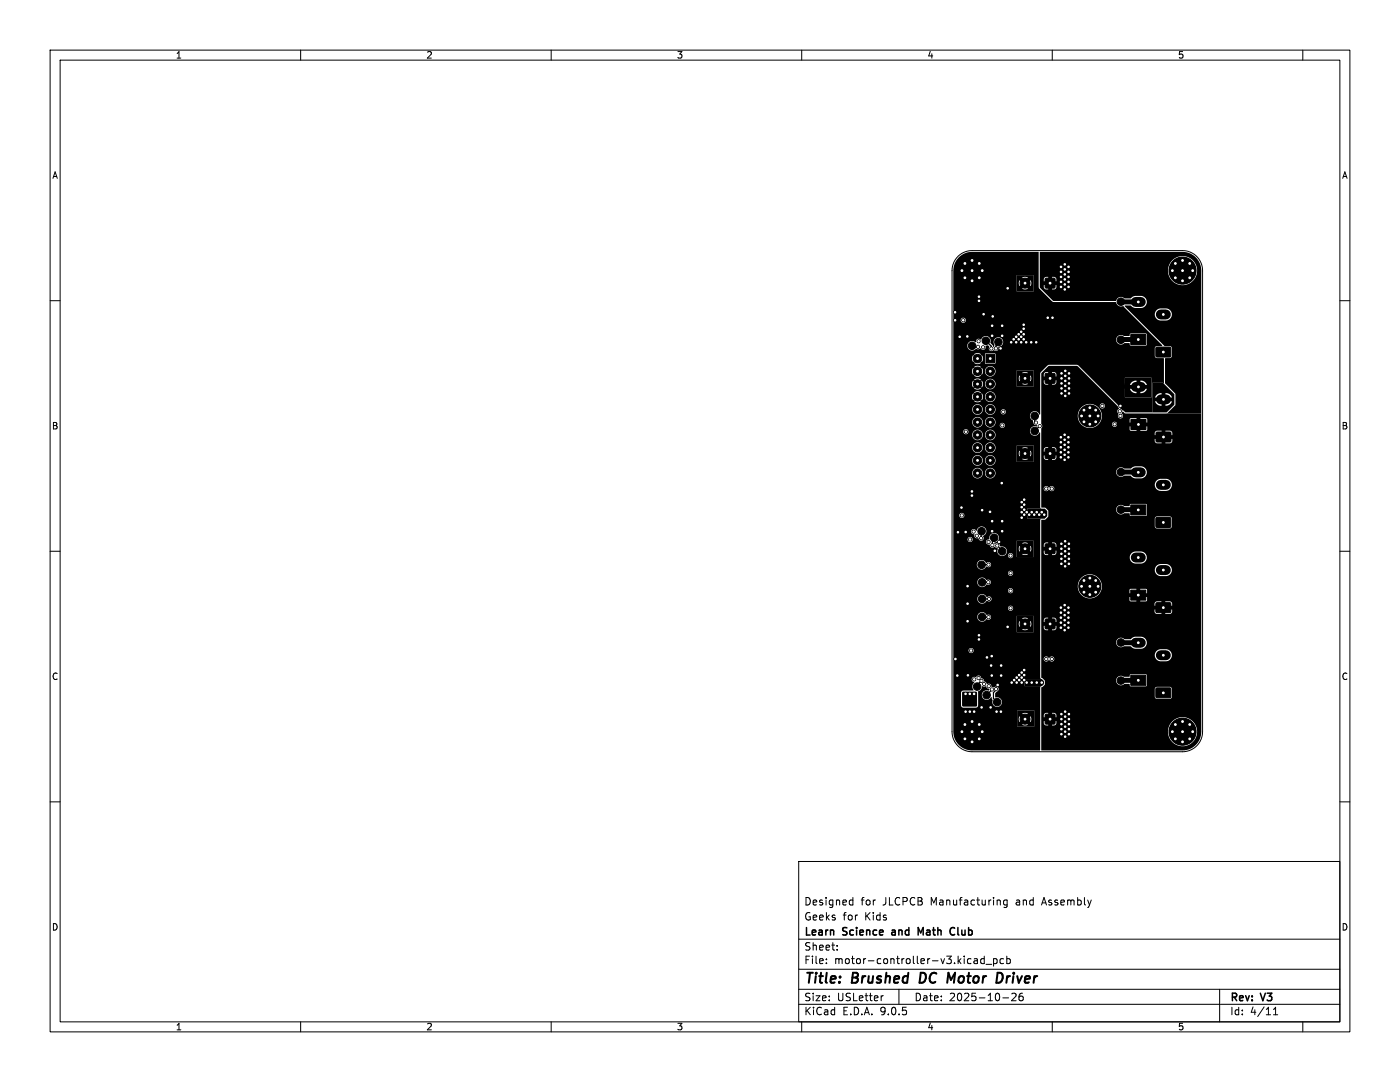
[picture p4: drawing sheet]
<svg xmlns="http://www.w3.org/2000/svg" width="279mm" height="216mm" viewBox="0 0 279 216" stroke-linecap="round" stroke-linejoin="round" font-family="sans-serif">
<defs><g id="words">
<g font-size="2.8">
<text x="160.4" y="196.8">Title:</text>
<text x="170.1" y="196.8">Brushed</text>
<text x="184.4" y="196.8">DC</text>
<text x="190.7" y="196.8">Motor</text>
<text x="201.3" y="196.8">Driver</text>
</g>
<g font-size="2.1">
<text x="160.4" y="183.9">Geeks</text>
<text x="160.4" y="180.9">Designed</text>
<text x="168.2" y="183.9">for</text>
<text x="171.8" y="180.9">for</text>
<text x="172.6" y="183.9">Kids</text>
<text x="176.2" y="180.9">JLCPCB</text>
<text x="185.8" y="180.9">Manufacturing</text>
<text x="203" y="180.9">and</text>
<text x="208.4" y="180.9">Assembly</text>
<text x="160.4" y="189.9">Sheet:</text>
<text x="160.4" y="187.1">Learn</text>
<text x="168.3" y="187.1">Science</text>
<text x="178.7" y="187.1">and</text>
<text x="184.5" y="187.1">Math</text>
<text x="191.5" y="187.1">Club</text>
<text x="160.4" y="192.6">File:</text>
<text x="166.5" y="192.6">motor-controller-v3.kicad_pcb</text>
<text x="160.4" y="202.8">KiCad</text>
<text x="160.4" y="200">Size:</text>
<text x="167" y="200">USLetter</text>
<text x="168.1" y="202.8">E.D.A.</text>
<text x="175.7" y="202.8">9.0.5</text>
<text x="182.4" y="200">Date:</text>
<text x="189.4" y="200">2025-10-26</text>
<text x="245.4" y="200.2">Rev:</text>
<text x="245.4" y="202.8">Id:</text>
<text x="249.5" y="202.8">4/11</text>
<text x="251.8" y="200.2">V3</text>
</g>
<g font-size="1.8">
<text x="35" y="11.9">1</text>
<text x="85" y="11.9">2</text>
<text x="135" y="11.9">3</text>
<text x="185" y="11.9">4</text>
<text x="235" y="11.9">5</text>
<text x="10.3" y="35.9">A</text>
<text x="267.7" y="35.9">A</text>
<text x="10.3" y="85.9">B</text>
<text x="267.7" y="85.9">B</text>
<text x="10.3" y="135.9">C</text>
<text x="267.7" y="135.9">C</text>
<text x="10.3" y="185.9">D</text>
<text x="267.7" y="185.9">D</text>
<text x="35" y="205.8">1</text>
<text x="85" y="205.8">2</text>
<text x="135" y="205.8">3</text>
<text x="185" y="205.8">4</text>
<text x="235" y="205.8">5</text>
</g>
</g></defs>
<g fill="none" stroke="#000" stroke-width=".2">
<path d="M10 10h259.4v195.9h-259.4zM12 12h255.4v191.9h-255.4zM60 10v2M110 10v2M160 10v2M210 10v2M260 10v2M191.2 51.2a4 4 0 0 1 2.8-1.2h42a4 4 0 0 1 4 4v92a4 4 0 0 1-4 4h-42a4 4 0 0 1-4-4v-92a4 4 0 0 1 1.2-2.8zM10 60h2M267.4 60h2M10 110h2M267.4 110h2"/>
<path d="M10 160h2M159.4 171.9h108v32h-108zM169.8 179.6l.4 .1M170.2 179.1v1.5M201 179.7l-.4-.1-.3 .3 .1 .6h.6M201 179.6v1.2l-.3 .3-.3-.1M267.4 160h2M159.4 197.4h108M159.4 193.4h108M159.4 187.4h108M164.9 192.1v.2M164.9 191.4v.1"/>
<path d="M167.1 189.4v.2M167.1 188.7v.1M170.2 180.5l-.4 .1M176.3 198.7l-.3 .1M179.4 197.4v3M194.6 191.3h.3l.2 .2v.8M195.1 192.2l-.5 .1M195.1 191.6l-.5 .1M196.4 191.4l-.4-.1-.3 .3 .2 .6h.5M196.4 190.8v1.5M196.8 192.4h1.1M198.3 191.4l.4-.1 .3 .3-.1 .6h-.6"/>
<path d="M198.3 191.3v1.5M200.1 199.1h1.2M200.3 191.4l-.4-.1-.3 .3 .1 .6h.6M200.9 191.4l.5-.1 .2 .3-.1 .6h-.6M200.9 190.8v1.5M201.9 198.3l.6-.1 .3 .4-.9 1.1h.9M204.1 198.2l-.5 .1a1.01 1.01 0 0 0 0 1.4l.5-.2 .1-.5-.3-.2h-.4l-.1 .2M243.4 197.4v6.5M60 203.9v2M110 203.9v2M159.4 200.4h108M160 203.9v2"/>
<path d="M210 203.9v2M254.1 202.5h.9M254.1 201.4l.5-.4v1.5M260 203.9v2"/>
</g>
<path d="M183.8 194.1l-.3 2h.5M189.3 194.1l.5 1.4 .8-1.4M199.6 194.1a1.11 1.11 0 0 1 0 1.9" fill="none" stroke="#000" stroke-width=".4"/>
<path d="M178 186.1v.4M184.2 185.1l-.5 1-.5-1v1.5M189.9 185.1h.3l.3 .1M190.5 186.4l-.3 .2-.3-.1" fill="none" stroke="#000" stroke-width=".3"/>
<g fill="#000" stroke="#000" stroke-width=".2">
<path d="M208.6 55.6h1.9v1.8h-1.9zM196.8 70.7h1.7v1.7h-1.7zM208.6 74.6h1.9v1.8h-1.9zM225.7 66.8h3v2h-3zM230.7 69.3h2.8l.2 .2-.1 1.6-.2 .1h-2.6l-.1-.2zM208.6 89.6h1.9v1.8h-1.9zM225.7 83.7h3v2h-3zM230.8 86.3l2.7-.1 .2 .3v1.5l-.3 .2h-2.5l-.2-.2zM208.6 108.6h1.9v1.8h-1.9zM225.7 100.8h3v2h-3zM225.7 117.8h3v1.9h-3zM230.7 103.3h2.8l.2 .2-.1 1.6-.2 .2-2.6-.1-.1-.2z"/>
<path d="M208.6 123.6h1.9v1.8h-1.9zM225.7 134.8h3v1.9h-3zM230.7 120.3h2.8l.2 .2-.1 1.6-.2 .2-2.6-.1-.1-.2zM230.7 137.3h2.8l.2 .2-.1 1.6-.2 .1h-2.6l-.1-.2zM208.6 142.6h1.9v1.8h-1.9z"/>
<circle cx="192" cy="54" r=".4"/>
<circle cx="192.6" cy="52.6" r=".4"/>
<circle cx="192.6" cy="55.4" r=".4"/>
<circle cx="194" cy="54" r="2.7"/>
<circle cx="194" cy="56" r=".4"/>
<circle cx="194" cy="52" r=".4"/>
<circle cx="195.4" cy="59.2" r=".3"/>
<circle cx="195.4" cy="52.6" r=".4"/>
<circle cx="195.4" cy="55.4" r=".4"/>
<circle cx="196" cy="54" r=".4"/>
<circle cx="201.1" cy="57.5" r=".3"/>
<circle cx="204.6" cy="56.5" r="1"/>
<circle cx="211.7" cy="55.3" r=".3"/>
<circle cx="211.7" cy="56.3" r=".3"/>
<circle cx="211.7" cy="54.3" r=".3"/>
<circle cx="211.7" cy="57.3" r=".3"/>
<circle cx="211.7" cy="53.3" r=".3"/>
<circle cx="212.5" cy="56.7" r=".3"/>
<circle cx="212.5" cy="55.7" r=".3"/>
<circle cx="212.5" cy="57.7" r=".3"/>
<circle cx="212.5" cy="52.7" r=".3"/>
<circle cx="212.5" cy="54.7" r=".3"/>
<circle cx="212.5" cy="53.7" r=".3"/>
<circle cx="213.3" cy="55.3" r=".3"/>
<circle cx="213.3" cy="54.3" r=".3"/>
<circle cx="213.3" cy="56.3" r=".3"/>
<circle cx="213.3" cy="53.3" r=".3"/>
<circle cx="213.3" cy="57.3" r=".3"/>
<circle cx="234" cy="54" r=".4"/>
<circle cx="234.6" cy="52.6" r=".4"/>
<circle cx="234.6" cy="55.4" r=".4"/>
<circle cx="236" cy="54" r="2.7"/>
<circle cx="236" cy="56" r=".4"/>
<circle cx="236" cy="52" r=".4"/>
<circle cx="237.4" cy="55.4" r=".4"/>
<circle cx="237.4" cy="52.6" r=".4"/>
<circle cx="238" cy="54" r=".4"/>
<circle cx="190.6" cy="62.3" r=".3"/>
<circle cx="190.6" cy="63.9" r=".3"/>
<circle cx="191.5" cy="67.2" r=".3"/>
<circle cx="192.2" cy="63.9" r=".3"/>
<circle cx="193" cy="67.1" r=".3"/>
<circle cx="194" cy="69" r=".75"/>
<circle cx="195.1" cy="74.1" r=".85"/>
<circle cx="195.1" cy="71.5" r=".85"/>
<circle cx="195.1" cy="76.6" r=".85"/>
<circle cx="195.1" cy="79.2" r=".85"/>
<circle cx="195.2" cy="69.2" r=".3"/>
<circle cx="195.3" cy="68.1" r=".3"/>
<circle cx="195.4" cy="60" r=".3"/>
<circle cx="196.2" cy="69.3" r=".3"/>
<circle cx="196.3" cy="62.7" r=".3"/>
<circle cx="196.8" cy="68" r=".75"/>
<circle cx="197.6" cy="79.2" r=".85"/>
<circle cx="197.6" cy="76.6" r=".85"/>
<circle cx="197.6" cy="74.1" r=".85"/>
<circle cx="197.8" cy="69.5" r=".3"/>
<circle cx="198" cy="65" r=".3"/>
<circle cx="198" cy="67" r=".3"/>
<circle cx="198.1" cy="63.1" r=".3"/>
<circle cx="198.8" cy="69.5" r=".3"/>
<circle cx="199.2" cy="68.2" r=".75"/>
<circle cx="199.7" cy="69.5" r=".3"/>
<circle cx="200" cy="65" r=".3"/>
<circle cx="200" cy="67" r=".3"/>
<circle cx="201.8" cy="68.3" r=".3"/>
<circle cx="202.3" cy="67.7" r=".3"/>
<circle cx="202.8" cy="67.2" r=".3"/>
<circle cx="202.8" cy="68.3" r=".3"/>
<circle cx="203.3" cy="66.7" r=".3"/>
<circle cx="203.3" cy="67.7" r=".3"/>
<circle cx="203.8" cy="66.2" r=".3"/>
<circle cx="203.8" cy="67.2" r=".3"/>
<circle cx="203.8" cy="68.3" r=".3"/>
<circle cx="204.3" cy="64.8" r=".3"/>
<circle cx="204.3" cy="65.6" r=".3"/>
<circle cx="204.3" cy="66.7" r=".3"/>
<circle cx="204.3" cy="67.7" r=".3"/>
<circle cx="204.6" cy="75.5" r="1"/>
<circle cx="204.8" cy="68.3" r=".3"/>
<circle cx="205.8" cy="68.3" r=".3"/>
<circle cx="206.8" cy="68.3" r=".3"/>
<circle cx="209.1" cy="63.4" r=".3"/>
<circle cx="210.1" cy="63.4" r=".3"/>
<circle cx="211.8" cy="78.5" r=".3"/>
<circle cx="211.8" cy="74.5" r=".3"/>
<circle cx="211.8" cy="77.5" r=".3"/>
<circle cx="211.8" cy="76.5" r=".3"/>
<circle cx="211.8" cy="75.5" r=".3"/>
<circle cx="212.6" cy="76" r=".3"/>
<circle cx="212.6" cy="75" r=".3"/>
<circle cx="212.6" cy="78" r=".3"/>
<circle cx="212.6" cy="77" r=".3"/>
<circle cx="212.6" cy="74" r=".3"/>
<circle cx="212.6" cy="79" r=".3"/>
<circle cx="213.4" cy="78.5" r=".3"/>
<circle cx="213.4" cy="77.5" r=".3"/>
<circle cx="213.4" cy="74.5" r=".3"/>
<circle cx="213.4" cy="76.5" r=".3"/>
<circle cx="213.4" cy="75.5" r=".3"/>
<circle cx="223.7" cy="77.1" r=".75"/>
<circle cx="223.7" cy="67.8" r=".75"/>
<circle cx="223.7" cy="60.2" r=".75"/>
<circle cx="192.8" cy="86.1" r=".3"/>
<circle cx="194" cy="98.1" r=".3"/>
<circle cx="194" cy="98.9" r=".3"/>
<circle cx="195.1" cy="86.8" r=".85"/>
<circle cx="195.1" cy="81.7" r=".85"/>
<circle cx="195.1" cy="84.2" r=".85"/>
<circle cx="195.1" cy="89.3" r=".85"/>
<circle cx="195.1" cy="91.9" r=".85"/>
<circle cx="195.1" cy="94.4" r=".85"/>
<circle cx="197.6" cy="94.4" r=".85"/>
<circle cx="197.6" cy="84.2" r=".85"/>
<circle cx="197.6" cy="89.3" r=".85"/>
<circle cx="197.6" cy="91.9" r=".85"/>
<circle cx="197.6" cy="86.8" r=".85"/>
<circle cx="197.6" cy="81.7" r=".85"/>
<circle cx="199.9" cy="96.4" r=".3"/>
<circle cx="200" cy="84.9" r=".3"/>
<circle cx="200.2" cy="82.2" r=".3"/>
<circle cx="204.4" cy="99.7" r=".3"/>
<circle cx="204.6" cy="90.5" r="1"/>
<circle cx="206.5" cy="86" r=".75"/>
<circle cx="206.5" cy="83" r=".75"/>
<circle cx="206.8" cy="84.3" r=".3"/>
<circle cx="207.5" cy="85" r=".3"/>
<circle cx="208.8" cy="97.5" r=".3"/>
<circle cx="209.9" cy="97.5" r=".3"/>
<circle cx="211.7" cy="89.3" r=".3"/>
<circle cx="211.7" cy="87.3" r=".3"/>
<circle cx="211.7" cy="88.3" r=".3"/>
<circle cx="211.7" cy="91.3" r=".3"/>
<circle cx="211.7" cy="90.3" r=".3"/>
<circle cx="212.5" cy="90.8" r=".3"/>
<circle cx="212.5" cy="88.8" r=".3"/>
<circle cx="212.5" cy="89.8" r=".3"/>
<circle cx="212.5" cy="86.8" r=".3"/>
<circle cx="212.5" cy="91.8" r=".3"/>
<circle cx="212.5" cy="87.8" r=".3"/>
<circle cx="213.2" cy="89.3" r=".3"/>
<circle cx="213.2" cy="87.3" r=".3"/>
<circle cx="213.2" cy="88.3" r=".3"/>
<circle cx="213.2" cy="91.3" r=".3"/>
<circle cx="213.2" cy="90.3" r=".3"/>
<circle cx="215.8" cy="83" r=".35"/>
<circle cx="216.3" cy="84.2" r=".35"/>
<circle cx="216.3" cy="81.8" r=".35"/>
<circle cx="217.5" cy="83" r="2.2"/>
<circle cx="217.5" cy="81.4" r=".35"/>
<circle cx="217.5" cy="84.7" r=".35"/>
<circle cx="218.7" cy="84.2" r=".35"/>
<circle cx="218.7" cy="81.8" r=".35"/>
<circle cx="219.1" cy="83" r=".35"/>
<circle cx="220" cy="81" r=".3"/>
<circle cx="222.4" cy="84.7" r=".3"/>
<circle cx="223.5" cy="82.1" r=".3"/>
<circle cx="223.6" cy="81" r=".3"/>
<circle cx="223.6" cy="83" r=".3"/>
<circle cx="223.7" cy="84.7" r=".75"/>
<circle cx="223.7" cy="94.2" r=".75"/>
<circle cx="191.2" cy="106.2" r=".3"/>
<circle cx="191.9" cy="101.3" r=".3"/>
<circle cx="191.9" cy="102.9" r=".3"/>
<circle cx="192.7" cy="106.2" r=".3"/>
<circle cx="193.1" cy="117" r=".3"/>
<circle cx="193.6" cy="107.7" r=".3"/>
<circle cx="194.3" cy="106.1" r=".3"/>
<circle cx="195" cy="106.9" r=".3"/>
<circle cx="195.8" cy="107.4" r=".3"/>
<circle cx="195.9" cy="112.7" r=".75"/>
<circle cx="195.9" cy="106" r=".75"/>
<circle cx="196" cy="116.2" r=".75"/>
<circle cx="196" cy="119.5" r=".75"/>
<circle cx="196" cy="101.8" r=".3"/>
<circle cx="197.2" cy="116.2" r=".3"/>
<circle cx="197.3" cy="112.7" r=".3"/>
<circle cx="197.3" cy="108.1" r=".3"/>
<circle cx="197.4" cy="119.5" r=".3"/>
<circle cx="197.6" cy="102.1" r=".3"/>
<circle cx="198" cy="106" r=".3"/>
<circle cx="198" cy="104" r=".3"/>
<circle cx="198" cy="108.8" r=".3"/>
<circle cx="198.4" cy="107.3" r=".75"/>
<circle cx="198.5" cy="109.9" r=".3"/>
<circle cx="199" cy="108.9" r=".3"/>
<circle cx="199.4" cy="108.1" r=".3"/>
<circle cx="200" cy="110" r=".75"/>
<circle cx="200" cy="106" r=".3"/>
<circle cx="200" cy="104" r=".3"/>
<circle cx="201.7" cy="114.4" r=".3"/>
<circle cx="201.7" cy="117.9" r=".3"/>
<circle cx="201.7" cy="110.9" r=".3"/>
<circle cx="203.9" cy="102.2" r=".3"/>
<circle cx="203.9" cy="100.2" r=".3"/>
<circle cx="203.9" cy="103.3" r=".3"/>
<circle cx="203.9" cy="101.2" r=".3"/>
<circle cx="204.4" cy="100.7" r=".3"/>
<circle cx="204.4" cy="102.7" r=".3"/>
<circle cx="204.4" cy="101.7" r=".3"/>
<circle cx="204.6" cy="109.5" r="1"/>
<circle cx="204.9" cy="102.2" r=".3"/>
<circle cx="205.4" cy="102.7" r=".3"/>
<circle cx="205.9" cy="102.2" r=".3"/>
<circle cx="206.4" cy="102.7" r=".3"/>
<circle cx="206.9" cy="102.2" r=".3"/>
<circle cx="207.4" cy="102.7" r=".3"/>
<circle cx="207.9" cy="102.2" r=".3"/>
<circle cx="208.4" cy="102.7" r=".3"/>
<circle cx="211.8" cy="110.5" r=".3"/>
<circle cx="211.8" cy="112.5" r=".3"/>
<circle cx="211.8" cy="111.5" r=".3"/>
<circle cx="211.8" cy="108.5" r=".3"/>
<circle cx="211.8" cy="109.5" r=".3"/>
<circle cx="212.6" cy="111" r=".3"/>
<circle cx="212.6" cy="110" r=".3"/>
<circle cx="212.6" cy="109" r=".3"/>
<circle cx="212.6" cy="108" r=".3"/>
<circle cx="212.6" cy="112" r=".3"/>
<circle cx="212.6" cy="113" r=".3"/>
<circle cx="213.3" cy="112.5" r=".3"/>
<circle cx="213.3" cy="110.5" r=".3"/>
<circle cx="213.3" cy="111.5" r=".3"/>
<circle cx="213.3" cy="109.5" r=".3"/>
<circle cx="213.3" cy="108.5" r=".3"/>
<circle cx="215.8" cy="117" r=".35"/>
<circle cx="216.3" cy="115.8" r=".35"/>
<circle cx="216.3" cy="118.2" r=".35"/>
<circle cx="217.5" cy="117" r="2.2"/>
<circle cx="217.5" cy="115.4" r=".35"/>
<circle cx="217.5" cy="118.7" r=".35"/>
<circle cx="218.7" cy="115.8" r=".35"/>
<circle cx="218.7" cy="118.2" r=".35"/>
<circle cx="219.1" cy="117" r=".35"/>
<circle cx="223.7" cy="101.7" r=".75"/>
<circle cx="190.7" cy="131.5" r=".3"/>
<circle cx="191" cy="134.8" r=".3"/>
<circle cx="192.7" cy="138.5" r=".3"/>
<circle cx="193" cy="140" r=".75"/>
<circle cx="193.1" cy="120.5" r=".3"/>
<circle cx="193.1" cy="124" r=".3"/>
<circle cx="193.2" cy="134.8" r=".3"/>
<circle cx="193.5" cy="138.5" r=".3"/>
<circle cx="193.8" cy="129.8" r=".3"/>
<circle cx="194.4" cy="138.5" r=".3"/>
<circle cx="194.4" cy="135.6" r=".3"/>
<circle cx="195" cy="137" r=".75"/>
<circle cx="195.3" cy="135.3" r=".3"/>
<circle cx="195.4" cy="126.8" r=".3"/>
<circle cx="195.4" cy="127.6" r=".3"/>
<circle cx="195.9" cy="135.9" r=".3"/>
<circle cx="196" cy="123.1" r=".75"/>
<circle cx="196.4" cy="136.5" r=".3"/>
<circle cx="196.9" cy="138.7" r=".75"/>
<circle cx="197" cy="131.2" r=".3"/>
<circle cx="197.3" cy="123.2" r=".3"/>
<circle cx="197.3" cy="136.9" r=".3"/>
<circle cx="197.8" cy="132.8" r=".3"/>
<circle cx="197.9" cy="130.9" r=".3"/>
<circle cx="197.9" cy="134.8" r=".3"/>
<circle cx="198" cy="137.6" r=".3"/>
<circle cx="198.8" cy="137.5" r=".3"/>
<circle cx="199.1" cy="136.7" r=".3"/>
<circle cx="199.8" cy="132.8" r=".3"/>
<circle cx="199.8" cy="134.8" r=".3"/>
<circle cx="201.1" cy="125.1" r=".3"/>
<circle cx="201.7" cy="121.4" r=".3"/>
<circle cx="201.9" cy="136.2" r=".3"/>
<circle cx="202.4" cy="135.7" r=".3"/>
<circle cx="202.9" cy="136.2" r=".3"/>
<circle cx="202.9" cy="135.2" r=".3"/>
<circle cx="203.4" cy="134.7" r=".3"/>
<circle cx="203.4" cy="135.7" r=".3"/>
<circle cx="203.9" cy="134.2" r=".3"/>
<circle cx="203.9" cy="136.2" r=".3"/>
<circle cx="203.9" cy="135.2" r=".3"/>
<circle cx="204.4" cy="134.7" r=".3"/>
<circle cx="204.4" cy="133.7" r=".3"/>
<circle cx="204.4" cy="135.7" r=".3"/>
<circle cx="204.6" cy="124.5" r="1"/>
<circle cx="204.9" cy="136.2" r=".3"/>
<circle cx="205.9" cy="136.2" r=".3"/>
<circle cx="206.9" cy="136.2" r=".3"/>
<circle cx="207.9" cy="136.2" r=".3"/>
<circle cx="208.8" cy="131.5" r=".3"/>
<circle cx="209.9" cy="131.5" r=".3"/>
<circle cx="211.7" cy="125.2" r=".3"/>
<circle cx="211.7" cy="122.2" r=".3"/>
<circle cx="211.7" cy="124.2" r=".3"/>
<circle cx="211.7" cy="123.2" r=".3"/>
<circle cx="211.7" cy="121.2" r=".3"/>
<circle cx="212.5" cy="120.7" r=".3"/>
<circle cx="212.5" cy="124.7" r=".3"/>
<circle cx="212.5" cy="125.7" r=".3"/>
<circle cx="212.5" cy="121.7" r=".3"/>
<circle cx="212.5" cy="123.7" r=".3"/>
<circle cx="212.5" cy="122.7" r=".3"/>
<circle cx="213.2" cy="124.2" r=".3"/>
<circle cx="213.2" cy="125.2" r=".3"/>
<circle cx="213.2" cy="122.2" r=".3"/>
<circle cx="213.2" cy="123.2" r=".3"/>
<circle cx="213.2" cy="121.2" r=".3"/>
<circle cx="223.7" cy="128.2" r=".75"/>
<circle cx="223.7" cy="135.8" r=".75"/>
<circle cx="192" cy="146" r=".4"/>
<circle cx="192.6" cy="147.4" r=".4"/>
<circle cx="192.6" cy="144.6" r=".4"/>
<circle cx="192.7" cy="142" r=".3"/>
<circle cx="193.6" cy="142" r=".3"/>
<circle cx="194" cy="146" r="2.7"/>
<circle cx="194" cy="148" r=".4"/>
<circle cx="194" cy="144" r=".4"/>
<circle cx="194.4" cy="142" r=".3"/>
<circle cx="195.4" cy="147.4" r=".4"/>
<circle cx="195.4" cy="144.6" r=".4"/>
<circle cx="195.9" cy="141.2" r=".3"/>
<circle cx="196" cy="146" r=".4"/>
<circle cx="197.7" cy="141.2" r=".3"/>
<circle cx="198.9" cy="142" r=".3"/>
<circle cx="199" cy="140.1" r=".75"/>
<circle cx="199.7" cy="142" r=".3"/>
<circle cx="204.6" cy="143.5" r="1"/>
<circle cx="211.8" cy="142.5" r=".3"/>
<circle cx="211.8" cy="146.5" r=".3"/>
<circle cx="211.8" cy="143.5" r=".3"/>
<circle cx="211.8" cy="145.5" r=".3"/>
<circle cx="211.8" cy="144.5" r=".3"/>
<circle cx="212.6" cy="143" r=".3"/>
<circle cx="212.6" cy="145" r=".3"/>
<circle cx="212.6" cy="146" r=".3"/>
<circle cx="212.6" cy="144" r=".3"/>
<circle cx="212.6" cy="142" r=".3"/>
<circle cx="212.6" cy="147" r=".3"/>
<circle cx="213.3" cy="142.5" r=".3"/>
<circle cx="213.3" cy="145.5" r=".3"/>
<circle cx="213.3" cy="146.5" r=".3"/>
<circle cx="213.3" cy="143.5" r=".3"/>
<circle cx="213.3" cy="144.5" r=".3"/>
<circle cx="234" cy="146" r=".4"/>
<circle cx="234.6" cy="147.4" r=".4"/>
<circle cx="234.6" cy="144.6" r=".4"/>
<circle cx="236" cy="146" r="2.7"/>
<circle cx="236" cy="148" r=".4"/>
<circle cx="236" cy="144" r=".4"/>
<circle cx="237.4" cy="147.4" r=".4"/>
<circle cx="237.4" cy="144.6" r=".4"/>
<circle cx="238" cy="146" r=".4"/>
</g>
<path d="M226.7 60.3h1M226.7 77.2h1M231.7 62.7h1M231.7 79.7h1M226.7 94.3h1M231.7 96.8h1M226.7 111.2h1M231.7 113.8h1M226.7 128.2h1M231.7 130.8h1" fill="none" stroke="#000" stroke-width="2"/>
<path d="M223.7 67.8l3.5-.1-.3 .3M226.9 77l.3 .3M226.9 60l.3 .3-3.5-.1M223.7 94.2h3.4M226.9 94l.3 .3M223.7 101.7h3.4l-.2 .3M223.7 128.2h3.5M223.7 135.8h3.5l-.3 .2" fill="none" stroke="#000" stroke-width="1"/>
<g fill="none" stroke="#000" stroke-width=".25">
<path d="M194 69l.2 .2h1M196.8 68l1 1.1v.4M199.2 68.3v.2l-.4 .5v.5M206.5 83v1.1l.3 .2M207.5 85l-1 1M195.9 112.7h1.3M195.9 106l-.1 1.4M196 119.5h1.4v.2M197.2 116.2h-1.2M197.4 119.7h.1M198.4 107.3l-.4 .4v1.1M199 108.9l1 .9v.2"/>
<path d="M195.9 135.9l-.9 .8v.3M196 123.1l1.3 .1M198 137.6l-1.1 1.1M198.8 137.5v.2l-.5 .5v1.2l.7 .7"/>
</g>
<g fill="#000">
<path d="M202.9 54.9h3.4v3.2h-3.4v-.5l1.8 .2 .4-.2-.5-.6-.6 .6h-1.1v-1.2h.4l.2 .7 .6-.7a.52 .52 0 0 0 .5 .6 .52 .52 0 0 0 .5-.5l.6 .6 .1-.5-.1-.7-.6 .6a.52 .52 0 0 0-.5-.5 .52 .52 0 0 0-.5 .4l-.6-.5-.2 .5h-.4v-1h1.1l.6 .6 .5-.6-.4-.2-1.8 .2zM191.3 51.4a3.7 3.7 0 0 1 2.7-1.1h13.2l.1 7.1 2.8 2.8 12.6 .1a1.08 1.08 0 0 0 1.5 .8l7.8 7.8-.1 .1h-1.1l-.3 .3v1.8l.3 .4h1.5l.1 5.2-.3-.3h-2.1v5.9h-5.4l-1-.8-.4-.6-1.6-1.6h8.2v-3.9h-5.3v3.9h-2.9l-6.5-6.5h-5.7l-.4 .1-1.4 1.6v8.1l-.1 .1a.99 .99 0 0 0-1.7-.4 .99 .99 0 0 0 .4 1.7 .84 .84 0 0 0 .8 .9v.2a1 1 0 0 0-1.4 .5 1 1 0 0 0 .6 1.3 1 1 0 0 0 1.3-.6l.1 14.9 .3 .3h-2.9v2h2.9l-.3 .3v31.4l.3 .3h-3.5v1.4h3.5l-.3 .3v12.4l-.1 .1h-13.5a3.7 3.7 0 0 1-3.7-3.7v-1h16.1v-3.3h-3.4v3.3h-12.7v-6.7h1.5v2.5l.2 .3 2.8 .1 .3-.1 .1-.3v-2.9a1.12 1.12 0 0 0 .8-1h.8l.2 .4 .4 .2-.1 .3a1 1 0 0 0-1.3 .5 1 1 0 0 0 .5 1.3 1 1 0 0 0 1.4-.5l.2 .6a1 1 0 0 0 .8 1.3 1 1 0 0 0 1.1-1.1 1 1 0 0 0-1.4-.8v-.7l.4-.4a.55 .55 0 0 0 .1-.9 .55 .55 0 0 0-.8 .1l-.1-.1a.43 .43 0 0 1-.5-.5l-.4-.2a.26 .26 0 0 1-.4 .1 .26 .26 0 0 1-.1-.3l-.3-.2a.85 .85 0 0 0-.7-.7 .56 .56 0 0 0-.5-.5 .56 .56 0 0 0-.6 .3 .55 .55 0 0 0-.8 .4 .55 .55 0 0 0 .5 .7 1.13 1.13 0 0 0-.1 1.5l-2.1 .1-.3 .1-.1 .4h-1.5v-8.6h3v.2a.51 .51 0 0 0 .8 .3 .51 .51 0 0 0 0-.8 .51 .51 0 0 0-.8 .3h-3v-3.5h16v-3.3h-3.4v3.3h-12.6v-3.2h4.7a1.01 1.01 0 0 0 .8 1 1.01 1.01 0 0 0 1.1-.5l.1 .1a.54 .54 0 0 0 .7-.2 .54 .54 0 0 0-.1-.7 .54 .54 0 0 0-.7 0 .96 .96 0 0 0-1-.5 .96 .96 0 0 0-.9 .8h-4.7v-1.7h10.9v.1a.51 .51 0 0 0 .8 .4 .51 .51 0 0 0 0-.9 .51 .51 0 0 0-.8 .4h-10.9v-1.9h4.7v.2a1 1 0 0 0 .9 .9 1 1 0 0 0 1.1-.7 .54 .54 0 0 0 .8 0 .54 .54 0 0 0-.1-.7 .54 .54 0 0 0-.8 .1 .97 .97 0 0 0-1-.6 .97 .97 0 0 0-.9 .8h-4.7v-1.6h10.9v.1a.51 .51 0 0 0 .8 .4 .51 .51 0 0 0 0-.9 .51 .51 0 0 0-.8 .4h-10.9v-1.7h4.7v.2a.96 .96 0 0 0 .8 .8 .96 .96 0 0 0 1-.5 .56 .56 0 0 0 .8-.1 .56 .56 0 0 0-.2-.8h-.2a.34 .34 0 0 1-.6-.2l-.1-.1a.96 .96 0 0 0-1.5 .7h-4.7v-1.8h10.9v.1a.51 .51 0 0 0 .8 .4 .51 .51 0 0 0 0-.9 .51 .51 0 0 0-.8 .4h-10.9v-1.7h4.6v.2a1 1 0 0 0 .9 .9 1 1 0 0 0 1.1-.7 .54 .54 0 0 0 .8 0 .54 .54 0 0 0-.1-.8 .54 .54 0 0 0-.8 .1 .97 .97 0 0 0-1-.5 .97 .97 0 0 0-.9 .8h-4.6v-5h2.8v.1a.51 .51 0 0 0 .8 .4h2.9v.1a.75 .75 0 0 0 .7 .5 .57 .57 0 0 0 .4 .6 .57 .57 0 0 0 .7-.2l.6 .4a.97 .97 0 0 0 .1 1.2 .97 .97 0 0 0 1.2 .1h.7v.1a.51 .51 0 0 0 .4 .5 .51 .51 0 0 0 .5-.2h4.2v-3.3h-3.4v3.3h-.8a.51 .51 0 0 0-.2-.8 .51 .51 0 0 0-.7 .4h-.7l.1-.1a.99 .99 0 0 0 .2-1.2 .99 .99 0 0 0-1.1-.5l-.2-.1a.67 .67 0 0 0-1-.4l-.1-.2a.98 .98 0 0 0 .9-1.2 .98 .98 0 0 0-1.2-.8 .98 .98 0 0 0-.7 1.3l-.4 .1-.2 .4h-2.9a.51 .51 0 0 0 0-.9 .51 .51 0 0 0-.8 .4h-2.8v-1.6h3.5v.1a.67 .67 0 0 0 .7 .6 .65 .65 0 0 0 .8 .7 .54 .54 0 0 0 .8 .4 .54 .54 0 0 0 .1-.9 .99 .99 0 0 0 .3-1.7 .99 .99 0 0 0-1.6 .7h-.1a.51 .51 0 0 0-.6-.3 .51 .51 0 0 0-.4 .4h-3.5v-3.2h1.1v.1a.51 .51 0 0 0 .8 .4 .51 .51 0 0 0 0-.9 .51 .51 0 0 0-.8 .4h-1.1v-8.5h3.7v.2a1.06 1.06 0 0 0 1.2 1 1.06 1.06 0 0 0 .9-1.2h.5v.2a1.06 1.06 0 0 0 1.6 .8 1.06 1.06 0 0 0 0-1.8 1.06 1.06 0 0 0-1.6 .8h-.5v-.2a1.06 1.06 0 0 0-1.1-.7 1.06 1.06 0 0 0-1 .9h-3.7v-2.5h3.7v.2a1.06 1.06 0 0 0 1.2 .9 1.06 1.06 0 0 0 .9-1.1h.5v.2a1.06 1.06 0 0 0 .9 .9 1.06 1.06 0 0 0 1.1-.7h7.7v-3.3h-3.4v3.3h-4.3a1.06 1.06 0 0 0-.8-1.4 1.06 1.06 0 0 0-1.2 1h-.5v-.2a1.06 1.06 0 0 0-1.1-.8 1.06 1.06 0 0 0-1 1h-3.7v-2.6h3.7v.2a1.06 1.06 0 0 0 1.2 1 1.06 1.06 0 0 0 .9-1.2h.5v.2a1.06 1.06 0 0 0 1.6 .8 1.06 1.06 0 0 0 0-1.8 1.06 1.06 0 0 0-1.6 .8h-.5v-.2a1.06 1.06 0 0 0-1.1-.7 1.06 1.06 0 0 0-1 .9h-3.7v-2.5h3.7v.2a1.06 1.06 0 0 0 1.2 .9 1.06 1.06 0 0 0 .9-1.1h.5v.2a1.06 1.06 0 0 0 1.6 .8 1.06 1.06 0 0 0 0-1.8 1.06 1.06 0 0 0-1.6 .8h-.5v-.2a1.06 1.06 0 0 0-1.1-.8 1.06 1.06 0 0 0-1 1h-3.7v-.6h2v.1a.51 .51 0 0 0 .7 .4 .51 .51 0 0 0 0-.9 .51 .51 0 0 0-.7 .4h-2v-2h3.7v.3a1.06 1.06 0 0 0 1.2 .9 1.06 1.06 0 0 0 .9-1.2h.5v.3a1.06 1.06 0 0 0 .8 .9 1.06 1.06 0 0 0 1.1-.5h1v.1a.51 .51 0 0 0 .8 .4 .51 .51 0 0 0 0-.9 .51 .51 0 0 0-.8 .4l-.9-.1a1.06 1.06 0 0 0-.7-1.5 1.06 1.06 0 0 0-1.3 .9h-.5v-.2a1.06 1.06 0 0 0-1.1-.7 1.06 1.06 0 0 0-1 .9h-3.7v-2.5h3.7v.2a1.06 1.06 0 0 0 1.2 1 1.06 1.06 0 0 0 .9-1.2h.5v.2a1.06 1.06 0 0 0 .9 1 1.06 1.06 0 0 0 1.1-.7h1.1v.1a.51 .51 0 0 0 .8 .4 .51 .51 0 0 0 0-.9 .51 .51 0 0 0-.8 .4l-1.1-.1a1.06 1.06 0 0 0-.8-1.3 1.06 1.06 0 0 0-1.2 .9h-.5v-.2a1.06 1.06 0 0 0-1.1-.7 1.06 1.06 0 0 0-1 .9h-3.7v-2.5h3.7l.2 .8 .5-.5 .1 .2-.4 .4 .1 .1a1.1 1.1 0 0 0 1.3-.1l-.5-.4 .2-.2 .5 .5 .2-.8h.4v.2a1.06 1.06 0 0 0 1.6 .8 1.06 1.06 0 0 0 0-1.8 1.06 1.06 0 0 0-1.6 .8h-.4l-.2-.6-.5 .4-.2-.2 .5-.4a1.1 1.1 0 0 0-1.4 0l.4 .4-.1 .2-.5-.4-.2 .6h-3.7v-2.6h3.7l.2 .8 .5-.4 .1 .2-.4 .4a1.1 1.1 0 0 0 1.4 0l-.5-.4 .2-.2 .5 .4 .2-.8h.4v.2a1.06 1.06 0 0 0 .8 1 1.06 1.06 0 0 0 1.1-.5h7.8v-3.3h-3.4v3.3h-4.4a1.06 1.06 0 0 0-.6-1.6 1.06 1.06 0 0 0-1.3 .9h-.4l-.2-.6-.5 .5-.2-.2 .5-.4a1.1 1.1 0 0 0-1.4 0l.4 .4-.1 .2-.5-.5-.2 .6h-3.7v-2.5h3.7l.2 .8 .5-.5 .1 .2-.4 .5a1.1 1.1 0 0 0 1.4 0l-.5-.5 .2-.2 .5 .5 .2-.8h.4v.2a1.06 1.06 0 0 0 1.6 .8 1.06 1.06 0 0 0 0-1.8 1.06 1.06 0 0 0-1.6 .8h-.4l-.2-.6-.5 .4-.2-.1 .5-.5a1.1 1.1 0 0 0-1.4 0l.4 .5-.1 .1-.5-.4-.2 .6h-3.7v-2.5h3.7l.2 .7 .5-.4 .1 .2-.4 .4a1.1 1.1 0 0 0 1.4 0l-.5-.4 .2-.2 .5 .4v-.1a1.1 1.1 0 0 0 0-1.2l-.5 .4-.2-.2 .5-.4h.8v1.7l.1 .2h1.8l.2-.1v-1.8l-.1-.2h-1.8l-.2 .2h-.8a1.1 1.1 0 0 0-1.4 0l.4 .4-.1 .2-.5-.4-.2 .6h-3.7v-2.6h2.7a1.03 1.03 0 0 0 .7 1 1.03 1.03 0 0 0 1.2-.3l.5 .1a.33 .33 0 0 1 .3-.2 .33 .33 0 0 1 .3 .3 .66 .66 0 0 0 .7-.8l.4-.1 .3 .3a.57 .57 0 0 0 .2 .8 .57 .57 0 0 0 .8-.1 .56 .56 0 0 0 .7 0 .56 .56 0 0 0 .2-.7 .96 .96 0 0 0 .7-1.5h22.7v.2a.98 .98 0 0 0 .7 .8 .98 .98 0 0 0 1-.2h1l.1 .3 .1 .2 3.1-.1 .2-.1v-2.1l-.2-.2h-3.1l-.2 .5h-1.1l-.5-.2a.97 .97 0 0 0-1.1 .9l-22.7-.1a1 1 0 0 0-1.4-.1 1 1 0 0 0-.2 1.4v.2a.19 .19 0 0 1-.2 .1 .19 .19 0 0 1-.1-.3l-.5-.5a1 1 0 0 0-.6-1.3 1 1 0 0 0-1.3 .7 .56 .56 0 0 0-.7-.1 .56 .56 0 0 0-.2 .6 1.04 1.04 0 0 0-1.8 .6h-2.7v-5.1h1.4v.2a.51 .51 0 0 0 .8 .3 .51 .51 0 0 0 0-.8 .51 .51 0 0 0-.8 .3h-1.4v-5.7h16v-3.2h-3.4v3.2h-12.6v-4.1a3.7 3.7 0 0 1 1-2.6zM207.5 50.3h28.5a3.7 3.7 0 0 1 3.7 3.7v28.5h-6.8l1.7-1.7v-2.2l-2.1-2.2v-4.8l1-.1 .3-.3 .1-1.8-.4-.4h-1.1l-6.4-6.3h4.5a1.21 1.21 0 0 0 1.1 1.3h1.2a1.21 1.21 0 0 0 1.1-1.2 1.21 1.21 0 0 0-1.1-1.3h-1.2a1.21 1.21 0 0 0-1.1 1.2h-4.5l-1.6-1.6 .1-.1h1.1l.8 .4 1.4 .1a1.21 1.21 0 0 0 1.1-1.2 1.21 1.21 0 0 0-1.1-1.3l-1.4 .1-.8 .4h-1.2a1.05 1.05 0 0 0-1.7 .6l-12.5-.1-2.7-2.7h.8l.2 .3 .3 .2 1.6-.1 .4-.2v-.6h-.9v.9h-.7v-.9h-.9v.4h-.8v-.9h1.6a.5 .5 0 0 0 .6 .6 .5 .5 0 0 0 .2-.9h.9l-.1-.7-.8-.2v.9a.54 .54 0 0 0-.8 .3h-1.6v-.7h.8v.4h.9v-.9l-.6 .1-.3 .4h-.8v-1.9h25.6a2.91 2.91 0 0 0 4.1 2.8 2.91 2.91 0 0 0 .6-4.9 2.91 2.91 0 0 0-4.7 1.8v.3h-25.6zM202.9 73.9h3.4v3.3h-3.4v-.6l1.6 .2 .6-.2-.5-.6-.6 .6h-1.1v-1.2h.4l.2 .7 .6-.7a.52 .52 0 0 0 .5 .6 .52 .52 0 0 0 .5-.5l.6 .6 .1-.5-.1-.7-.6 .6a.52 .52 0 0 0-.5-.5 .52 .52 0 0 0-.5 .4l-.6-.5-.2 .5h-.4v-1h1.1l.6 .6 .5-.6-.4-.2-1.8 .2zM207.9 74.4l1.5-1.4h5.6l8.1 8.1 .2 .4-.1 .2a.8 .8 0 0 0 0 .9 .54 .54 0 0 0 .2 .8 .54 .54 0 0 0 .8-.2 .54 .54 0 0 0-.4-.7l.3-.4 .5 .4h15.1v63.5a3.7 3.7 0 0 1-3.7 3.7h-28.1l-.1-.1v-3.8h25.3a2.91 2.91 0 0 0 4.1 2.8 2.91 2.91 0 0 0 .6-4.9 2.91 2.91 0 0 0-4.7 1.8v.3h-25.3v-1.5h.5l.2 .3 .3 .2 1.6-.1 .4-.2v-.6h-.9v.9h-.7v-.9h-.9v.4h-.5v-.9h1.3v.2a.5 .5 0 0 0 .7 .3 .5 .5 0 0 0 .1-.8h.9l-.1-.7-.8-.2v.9a.5 .5 0 0 0-.8 .3h-1.3v-.7h.5v.4h.9v-.9l-.6 .1-.3 .4h-.5v-5.3h22.7v1.7l.2 .3 2.8 .1 .4-.4v-1.7l-.4-.4h-2.7l-.3 .4h-22.7v-.2l.7-.6-.1-.9h14.3a.98 .98 0 0 0 .6 1 .98 .98 0 0 0 1.1-.2h1l.1 .3 .1 .2 3.1-.1 .2-.1v-2.1l-.2-.2h-3.1l-.2 .5h-1.1l-.5-.2a.97 .97 0 0 0-1.1 .9h-14.3l-.6-.5v-3.8h.5v.2a.57 .57 0 0 0 .5 .4 .57 .57 0 0 0 .6-.3 .53 .53 0 0 0 .8 .3 .53 .53 0 0 0 0-.9 .53 .53 0 0 0-.8 .2h-.1a.51 .51 0 0 0-.6-.3 .51 .51 0 0 0-.4 .4h-.5v-.7h22.7v.1a1.21 1.21 0 0 0 1.1 1.2l1.3-.1a1.21 1.21 0 0 0 1-1.2 1.21 1.21 0 0 0-1.1-1.2l-1.4 .1a1.21 1.21 0 0 0-.9 1.1h-22.7v-2.6h14.9v.2a.97 .97 0 0 0 1.6 .7h1.3l.8 .4 1.4 .1a1.21 1.21 0 0 0 1.1-1.3 1.21 1.21 0 0 0-1.1-1.2l-1.4 .1-.8 .4h-1.2a.98 .98 0 0 0-1-.2 .98 .98 0 0 0-.7 .8h-14.9v-2.8h.5l.2 .3 .3 .2 1.6-.1 .4-.3v-.5h-.9v.9h-.7v-.9h-.9v.4h-.5v-.9h1.3a.5 .5 0 0 0 .6 .6 .5 .5 0 0 0 .2-.9h.9l-.1-.7-.8-.2v.9a.5 .5 0 0 0-.8 .3h-1.3v-.7h.5v.4h.9v-.9l-.6 .1-.3 .4h-.5v-3.2h22.6v.4h1.3l-.1 .3 .1 .4h-1.3v.5l.3 .3 1.1 .1v-.8l.3 .2 .4-.2v.8h1l.4-.4v-.5h-1.3l.2-.3-.2-.4h1.3v-.6l-.4-.3h-1v.8l-.3-.1-.4 .1v-.8h-1l-.4 .5h-22.6v-3.7h7.3v.4a2.41 2.41 0 0 0 2.1 2.2 2.41 2.41 0 0 0 2.6-1.7h5.6v.7h1.3l-.1 .3 .1 .4h-1.3v.7l.2 .2h1.2v-.8l.3 .1 .4-.1v.8h1.2l.2-.2v-.7h-1.3l.2-.3-.2-.4h1.3v-.7l-.1-.2h-1.3v.8l-.3-.2-.4 .2v-.8h-1.2l-.2 .2h-5.6a2.41 2.41 0 0 0-1.9-3.1 2.41 2.41 0 0 0-2.8 2.2h-7.3v-3.1h22.7v.1a1.21 1.21 0 0 0 1.1 1.2l1.3-.1a1.21 1.21 0 0 0 1-1.2 1.21 1.21 0 0 0-1.1-1.2l-1.4 .1a1.21 1.21 0 0 0-.9 1.1h-22.7v-2.5h17.7v.1a1.21 1.21 0 0 0 1.1 1.2l1.3-.1a1.21 1.21 0 0 0 1-1.2 1.21 1.21 0 0 0-1.1-1.2l-1.4 .1a1.21 1.21 0 0 0-.9 1.1h-17.7v-.9h.5l.2 .3 .3 .2 1.6-.1 .4-.2v-.6h-.9v.9h-.7v-.9h-.9v.4h-.5v-.9h1.3a.5 .5 0 0 0 .6 .6 .5 .5 0 0 0 .2-.9h.9l-.1-.7-.8-.2v.9a.5 .5 0 0 0-.8 .3h-1.3v-.7h.5v.4h.9v-.9l-.6 .1-.3 .4h-.5v-4.9l.8-.1 .2-.3h21.7v1.7l.2 .3 2.8 .1 .4-.4v-1.7l-.4-.4h-2.7l-.3 .4h-21.7l.4-.4v-1.1l-.3-.3h13.8a.98 .98 0 0 0 .6 1 .98 .98 0 0 0 1.1-.2h1l.1 .4 .1 .2 3.1-.1 .2-.1v-2.1l-.2-.2h-3.1l-.2 .5h-1.1a.96 .96 0 0 0-1.6 .6h-13.8l-.3-.3-.8-.1v-3.8h.5v.2a.57 .57 0 0 0 .5 .4 .57 .57 0 0 0 .6-.3 .52 .52 0 0 0 .8 .3 .52 .52 0 0 0 0-.9 .52 .52 0 0 0-.8 .2h-.1a.51 .51 0 0 0-.6-.3 .51 .51 0 0 0-.4 .4h-.5v-.7h22.7v.1a1.21 1.21 0 0 0 1.1 1.2l1.3-.1a1.21 1.21 0 0 0 1-1.2 1.21 1.21 0 0 0-1.1-1.2l-1.4 .1a1.21 1.21 0 0 0-.9 1.1h-22.7v-2.6h14.9v.2a.98 .98 0 0 0 1.7 .6h1.2l.8 .5 1.4 .1a1.21 1.21 0 0 0 1.1-1.2 1.21 1.21 0 0 0-1.1-1.3l-1.4 .1-.7 .4h-1.4a.96 .96 0 0 0-1.6 .6h-14.9v-2.8h.5l.2 .3 .3 .2 1.6-.1 .4-.3v-.5h-.9v.9h-.7v-.9h-.9v.4h-.5v-.9h1.3a.5 .5 0 0 0 .6 .6 .5 .5 0 0 0 .2-.9h.9l-.1-.7-.8-.2v.9a.5 .5 0 0 0-.8 .3h-1.3v-.7h.5v.4h.9v-.9l-.6 .1-.3 .4h-.5v-3.3h22.6v.4h1.3l-.1 .3 .1 .5h-1.3l.1 .5 .2 .3 1.1 .1v-.8l.3 .1 .5-.1v.8l1-.1 .3-.3 .1-.5h-1.3l.1-.3-.1-.5h1.3l-.1-.6-.4-.3h-.9v.8l-.3-.1-.5 .1v-.8l-1 .1-.4 .4h-22.6v-.9l.2-.4-.2-.5v-1.8h7.3a2.41 2.41 0 0 0 1.5 2.4 2.41 2.41 0 0 0 2.7-.6h2.6v.1a.51 .51 0 0 0 .8 .4 .51 .51 0 0 0 0-.9 .51 .51 0 0 0-.8 .4h-2.6l.5-.9h5.6v.6h1.3l-.1 .3 .1 .5h-1.3v.6l.2 .2 1.2 .1v-.8l.3 .1 .5-.1v.8h1.1l.3-.3v-.6h-1.3l.1-.3-.1-.5h1.3v-.6l-.2-.2-1.2-.1v.8l-.3-.1-.5 .1v-.8h-1.1l-.3 .3-5.6-.1a2.38 2.38 0 0 0-1.1-2.7h.8v.2a.51 .51 0 0 0 .8 .3 .51 .51 0 0 0 0-.8 .51 .51 0 0 0-.8 .3h-.8a2.4 2.4 0 0 0-3.6 1.9h-7.3v-6.5h.5l.2 .3 .3 .2 1.6-.1 .4-.3v-.5h-.9v.9h-.7v-.9h-.9v.4h-.5v-.9h1.3a.5 .5 0 0 0 .6 .6 .5 .5 0 0 0 .2-.9h.9l-.1-.7-.8-.2v.9a.5 .5 0 0 0-.8 .3h-1.3v-.7h.5v.4h.9v-.9l-.6 .1-.3 .4h-.5zM224.5 75.4h5.3v3.9h-5.3v-2.5h2.2l-.1 .3 .1 .5h-1.2a1.25 1.25 0 0 0 1.3 .9v-.8l.3 .1 .5-.1v.8a1.25 1.25 0 0 0 1.3-.9h-1.2l.1-.3-.1-.5h1.2a1.25 1.25 0 0 0-1.3-.9v.8l-.3-.1-.5 .1v-.8a1.25 1.25 0 0 0-1.3 .9h-1zM230 76.4h2.1l2.3 2.3v2.1l-1.6 1.5h-2.8v-3h1.7l-.1 .3 .1 .5h-1.2a1.25 1.25 0 0 0 1.3 .9v-.8l.3 .1 .5-.1v.8a1.25 1.25 0 0 0 1.3-.9h-1.2l.1-.3-.1-.5h1.2a1.25 1.25 0 0 0-1.3-.9v.8l-.3-.1-.5 .1v-.8a1.25 1.25 0 0 0-1.3 .9h-.5zM202.9 88.9h3.4v3.3h-3.4v-.6l1.6 .2 .6-.2-.5-.6-.6 .6h-1.1v-1.2h.4l.2 .7 .6-.7a.52 .52 0 0 0 .5 .6 .52 .52 0 0 0 .5-.5l.6 .6 .1-.5-.1-.7-.6 .6a.52 .52 0 0 0-.5-.5 .52 .52 0 0 0-.5 .4l-.6-.5-.2 .5h-.4v-1h1.1l.6 .6 .5-.6-.4-.2-1.8 .2zM223.5 82.6l.3 .1a.3 .3 0 0 1 .1 .5 .3 .3 0 0 1-.5 0 .3 .3 0 0 1 0-.4zM202.9 107.9h3.4v3.3h-3.4v-.6l1.6 .2 .6-.2-.5-.6-.6 .6h-1.1v-1.2h.4l.2 .7 .6-.7a.52 .52 0 0 0 .5 .6 .52 .52 0 0 0 .5-.5l.6 .6 .1-.5-.1-.7-.6 .6a.52 .52 0 0 0-.5-.5 .52 .52 0 0 0-.5 .4l-.6-.5-.2 .5h-.4v-1h1.1l.6 .6 .5-.6-.4-.2-1.8 .2zM205 101.5h3.5l.5 .5v1l-.5 .5h-3.5zM192.1 138.1h2.8v2.8h-2.8z"/>
<path d="M202.9 122.9h3.4v3.3h-3.4v-.6l1.6 .2 .6-.2-.5-.6-.6 .6h-1.1v-1.2h.4l.2 .7 .6-.7a.52 .52 0 0 0 .5 .6 .52 .52 0 0 0 .5-.5l.6 .6 .1-.5-.1-.7-.6 .6a.52 .52 0 0 0-.5-.5 .52 .52 0 0 0-.5 .4l-.6-.5-.2 .5h-.4v-1h1.1l.6 .6 .5-.6-.4-.2-1.8 .2zM204.4 135.5h3.5l.4 .4v.6l-.4 .4h-3.5zM203 141.7h3.4v3.3h-3.4v-.4l1.5 .2 .6-.2-.5-.6-.6 .6h-1v-1.2h.3l.2 .7 .6-.7a.52 .52 0 0 0 .5 .6 .52 .52 0 0 0 .5-.5l.6 .6 .1-.5-.1-.7-.6 .6a.52 .52 0 0 0-.5-.5 .52 .52 0 0 0-.5 .4l-.6-.5-.2 .5h-.3v-1h1l.6 .6 .5-.6-.4-.2-1.7 .2z"/>
<circle cx="236" cy="54" r="2.7"/>
<circle cx="208.8" cy="97.5" r=".31"/>
<circle cx="209.9" cy="97.5" r=".31"/>
<circle cx="217.5" cy="83" r="2.2"/>
<circle cx="217.5" cy="117" r="2.2"/>
<circle cx="208.8" cy="131.5" r=".31"/>
<circle cx="209.9" cy="131.5" r=".31"/>
<circle cx="236" cy="146" r="2.7"/>
</g>
<g fill="#fff" stroke="#fff" stroke-width=".2">
<circle cx="205.9" cy="136.2" r=".15"/>
<circle cx="198" cy="67" r=".15"/>
<circle cx="199.8" cy="134.8" r=".15"/>
<circle cx="192.7" cy="142" r=".15"/>
<circle cx="203.4" cy="134.7" r=".15"/>
<circle cx="203.3" cy="67.7" r=".15"/>
<circle cx="204.3" cy="64.8" r=".15"/>
<circle cx="195.9" cy="141.2" r=".15"/>
<circle cx="205.9" cy="102.2" r=".15"/>
<circle cx="199.8" cy="132.8" r=".15"/>
<circle cx="199.7" cy="142" r=".15"/>
<circle cx="191" cy="134.8" r=".15"/>
<circle cx="198.9" cy="142" r=".15"/>
<circle cx="210.1" cy="63.4" r=".15"/>
<circle cx="203.9" cy="100.2" r=".15"/>
<circle cx="204.3" cy="67.7" r=".15"/>
<circle cx="204.3" cy="65.6" r=".15"/>
<circle cx="197.7" cy="141.2" r=".15"/>
<circle cx="206.4" cy="102.7" r=".15"/>
<circle cx="203.8" cy="66.2" r=".15"/>
<circle cx="198" cy="65" r=".15"/>
<circle cx="202.4" cy="135.7" r=".15"/>
<circle cx="204.4" cy="135.7" r=".15"/>
<circle cx="202.9" cy="136.2" r=".15"/>
<circle cx="197.9" cy="134.8" r=".15"/>
<circle cx="201.9" cy="136.2" r=".15"/>
<circle cx="198.1" cy="63.1" r=".15"/>
<circle cx="203.8" cy="67.2" r=".15"/>
<circle cx="198.5" cy="109.9" r=".15"/>
<circle cx="190.6" cy="62.3" r=".15"/>
<circle cx="198" cy="104" r=".15"/>
<circle cx="194.4" cy="142" r=".15"/>
<circle cx="194" cy="98.9" r=".15"/>
<circle cx="208.8" cy="131.5" r=".15"/>
<circle cx="203.4" cy="135.7" r=".15"/>
<circle cx="196.3" cy="62.7" r=".15"/>
<circle cx="198" cy="106" r=".15"/>
<circle cx="190.7" cy="131.5" r=".15"/>
<circle cx="202.9" cy="135.2" r=".15"/>
<circle cx="203.9" cy="136.2" r=".15"/>
<circle cx="205.8" cy="68.3" r=".15"/>
<circle cx="208.4" cy="102.7" r=".15"/>
<circle cx="203.9" cy="135.2" r=".15"/>
<circle cx="195.4" cy="60" r=".15"/>
<circle cx="193.1" cy="120.5" r=".15"/>
<circle cx="206.8" cy="68.3" r=".15"/>
<circle cx="207.9" cy="102.2" r=".15"/>
<circle cx="204.4" cy="101.7" r=".15"/>
<circle cx="204.4" cy="134.7" r=".15"/>
<circle cx="206.9" cy="102.2" r=".15"/>
<circle cx="197.9" cy="130.9" r=".15"/>
<circle cx="199.1" cy="136.7" r=".15"/>
<circle cx="200" cy="65" r=".15"/>
<circle cx="209.9" cy="97.5" r=".15"/>
<circle cx="197" cy="131.2" r=".15"/>
<circle cx="200" cy="106" r=".15"/>
<circle cx="193.1" cy="117" r=".15"/>
<circle cx="203.9" cy="102.2" r=".15"/>
<circle cx="201.8" cy="68.3" r=".15"/>
<circle cx="190.6" cy="63.9" r=".15"/>
<circle cx="191.2" cy="106.2" r=".15"/>
<circle cx="203.9" cy="103.3" r=".15"/>
<circle cx="205.4" cy="102.7" r=".15"/>
<circle cx="203.3" cy="66.7" r=".15"/>
<circle cx="223.6" cy="81" r=".15"/>
<circle cx="204.4" cy="100.7" r=".15"/>
<circle cx="204.3" cy="66.7" r=".15"/>
<circle cx="204.4" cy="133.7" r=".15"/>
<circle cx="203.9" cy="101.2" r=".15"/>
<circle cx="202.8" cy="68.3" r=".15"/>
<circle cx="193.1" cy="124" r=".15"/>
<circle cx="204.4" cy="99.7" r=".15"/>
<circle cx="208.8" cy="97.5" r=".15"/>
<circle cx="199.9" cy="96.4" r=".15"/>
<circle cx="193.2" cy="134.8" r=".15"/>
<circle cx="196" cy="101.8" r=".15"/>
<circle cx="200" cy="104" r=".15"/>
<circle cx="207.4" cy="102.7" r=".15"/>
<circle cx="197.6" cy="102.1" r=".15"/>
<circle cx="204.8" cy="68.3" r=".15"/>
<circle cx="223.6" cy="83" r=".15"/>
<circle cx="206.9" cy="136.2" r=".15"/>
<circle cx="197.8" cy="132.8" r=".15"/>
<circle cx="203.9" cy="134.2" r=".15"/>
<circle cx="195.4" cy="59.2" r=".15"/>
<circle cx="195.4" cy="126.8" r=".15"/>
<circle cx="195.4" cy="127.6" r=".15"/>
<circle cx="201.1" cy="57.5" r=".15"/>
<circle cx="204.9" cy="136.2" r=".15"/>
<circle cx="209.1" cy="63.4" r=".15"/>
<circle cx="209.9" cy="131.5" r=".15"/>
<circle cx="199.4" cy="108.1" r=".15"/>
<circle cx="204.4" cy="102.7" r=".15"/>
<circle cx="191.5" cy="67.2" r=".15"/>
<circle cx="192.7" cy="106.2" r=".15"/>
<circle cx="199.7" cy="69.5" r=".15"/>
<circle cx="191.9" cy="101.3" r=".15"/>
<circle cx="207.9" cy="136.2" r=".15"/>
<circle cx="202.3" cy="67.7" r=".15"/>
<circle cx="200" cy="67" r=".15"/>
<circle cx="201.1" cy="125.1" r=".15"/>
<circle cx="202.8" cy="67.2" r=".15"/>
<circle cx="193" cy="67.1" r=".15"/>
<circle cx="194" cy="98.1" r=".15"/>
<circle cx="204.9" cy="102.2" r=".15"/>
<circle cx="193.6" cy="142" r=".15"/>
<circle cx="203.8" cy="68.3" r=".15"/>
<circle cx="201.7" cy="110.9" r=".15"/>
<circle cx="220" cy="81" r=".15"/>
<circle cx="201.7" cy="117.9" r=".15"/>
<circle cx="194.4" cy="138.5" r=".15"/>
<circle cx="201.7" cy="114.4" r=".15"/>
<circle cx="200.2" cy="82.2" r=".15"/>
<circle cx="193.5" cy="138.5" r=".15"/>
<circle cx="201.7" cy="121.4" r=".15"/>
<circle cx="192.7" cy="138.5" r=".15"/>
<circle cx="213.3" cy="146.5" r=".15"/>
<circle cx="213.2" cy="90.3" r=".15"/>
<circle cx="212.5" cy="90.8" r=".15"/>
<circle cx="212.5" cy="122.7" r=".15"/>
<circle cx="211.8" cy="145.5" r=".15"/>
<circle cx="213.2" cy="124.2" r=".15"/>
<circle cx="211.7" cy="121.2" r=".15"/>
<circle cx="211.7" cy="123.2" r=".15"/>
<circle cx="212.6" cy="78" r=".15"/>
<circle cx="212.6" cy="144" r=".15"/>
<circle cx="211.8" cy="142.5" r=".15"/>
<circle cx="213.3" cy="110.5" r=".15"/>
<circle cx="212.6" cy="108" r=".15"/>
<circle cx="213.2" cy="123.2" r=".15"/>
<circle cx="211.7" cy="56.3" r=".15"/>
<circle cx="213.3" cy="142.5" r=".15"/>
<circle cx="213.3" cy="55.3" r=".15"/>
<circle cx="213.3" cy="144.5" r=".15"/>
<circle cx="212.5" cy="55.7" r=".15"/>
<circle cx="213.4" cy="76.5" r=".15"/>
<circle cx="213.3" cy="108.5" r=".15"/>
<circle cx="212.5" cy="88.8" r=".15"/>
<circle cx="212.5" cy="54.7" r=".15"/>
<circle cx="213.2" cy="53.3" r=".15"/>
<circle cx="211.7" cy="53.3" r=".15"/>
<circle cx="213.2" cy="89.3" r=".15"/>
<circle cx="212.6" cy="142" r=".15"/>
<circle cx="211.8" cy="144.5" r=".15"/>
<circle cx="212.6" cy="113" r=".15"/>
<circle cx="213.3" cy="145.5" r=".15"/>
<circle cx="213.3" cy="112.5" r=".15"/>
<circle cx="211.7" cy="125.2" r=".15"/>
<circle cx="213.3" cy="57.3" r=".15"/>
<circle cx="212.6" cy="111" r=".15"/>
<circle cx="211.7" cy="89.3" r=".15"/>
<circle cx="211.7" cy="87.3" r=".15"/>
<circle cx="211.8" cy="146.5" r=".15"/>
<circle cx="213.2" cy="54.3" r=".15"/>
<circle cx="212.5" cy="52.7" r=".15"/>
<circle cx="211.7" cy="124.2" r=".15"/>
<circle cx="212.5" cy="87.8" r=".15"/>
<circle cx="213.2" cy="87.3" r=".15"/>
<circle cx="212.5" cy="124.7" r=".15"/>
<circle cx="213.4" cy="78.5" r=".15"/>
<circle cx="211.7" cy="91.3" r=".15"/>
<circle cx="211.7" cy="54.3" r=".15"/>
<circle cx="211.8" cy="143.5" r=".15"/>
<circle cx="212.6" cy="77" r=".15"/>
<circle cx="211.8" cy="108.5" r=".15"/>
<circle cx="213.3" cy="111.5" r=".15"/>
<circle cx="213.3" cy="56.3" r=".15"/>
<circle cx="213.4" cy="77.5" r=".15"/>
<circle cx="213.3" cy="143.5" r=".15"/>
<circle cx="213.2" cy="88.3" r=".15"/>
<circle cx="212.6" cy="145" r=".15"/>
<circle cx="212.6" cy="146" r=".15"/>
<circle cx="212.5" cy="125.7" r=".15"/>
<circle cx="211.8" cy="109.5" r=".15"/>
<circle cx="213.2" cy="91.3" r=".15"/>
<circle cx="213.2" cy="122.2" r=".15"/>
<circle cx="212.6" cy="79" r=".15"/>
<circle cx="211.7" cy="57.3" r=".15"/>
<circle cx="211.8" cy="74.5" r=".15"/>
<circle cx="212.6" cy="109" r=".15"/>
<circle cx="211.8" cy="77.5" r=".15"/>
<circle cx="211.8" cy="75.5" r=".15"/>
<circle cx="212.5" cy="121.7" r=".15"/>
<circle cx="211.7" cy="88.3" r=".15"/>
<circle cx="212.5" cy="120.7" r=".15"/>
<circle cx="212.6" cy="74" r=".15"/>
<circle cx="212.6" cy="76" r=".15"/>
<circle cx="211.8" cy="110.5" r=".15"/>
<circle cx="213.2" cy="121.2" r=".15"/>
<circle cx="213.3" cy="109.5" r=".15"/>
<circle cx="212.5" cy="86.8" r=".15"/>
<circle cx="212.5" cy="89.8" r=".15"/>
<circle cx="212.6" cy="110" r=".15"/>
<circle cx="212.5" cy="123.7" r=".15"/>
<circle cx="211.7" cy="122.2" r=".15"/>
<circle cx="212.5" cy="53.7" r=".15"/>
<circle cx="211.8" cy="112.5" r=".15"/>
<circle cx="211.8" cy="78.5" r=".15"/>
<circle cx="211.7" cy="55.3" r=".15"/>
<circle cx="212.6" cy="112" r=".15"/>
<circle cx="212.6" cy="143" r=".15"/>
<circle cx="212.6" cy="75" r=".15"/>
<circle cx="212.5" cy="56.7" r=".15"/>
<circle cx="213.4" cy="75.5" r=".15"/>
<circle cx="211.8" cy="76.5" r=".15"/>
<circle cx="213.4" cy="74.5" r=".15"/>
<circle cx="213.2" cy="125.2" r=".15"/>
<circle cx="211.7" cy="90.3" r=".15"/>
<circle cx="211.8" cy="111.5" r=".15"/>
<circle cx="212.6" cy="147" r=".15"/>
<circle cx="212.5" cy="57.7" r=".15"/>
<circle cx="212.5" cy="91.8" r=".15"/>
<circle cx="197.8" cy="69.5" r=".15"/>
<circle cx="197.3" cy="112.7" r=".15"/>
<circle cx="197.3" cy="108.1" r=".15"/>
<circle cx="197.3" cy="136.9" r=".15"/>
<circle cx="194.3" cy="106.1" r=".15"/>
<circle cx="194.4" cy="135.6" r=".15"/>
<circle cx="192.8" cy="86.1" r=".15"/>
<circle cx="197.3" cy="123.2" r=".15"/>
<circle cx="195.2" cy="69.2" r=".15"/>
<circle cx="198.8" cy="69.5" r=".15"/>
<circle cx="195.8" cy="107.4" r=".15"/>
<circle cx="198" cy="108.8" r=".15"/>
<circle cx="207.5" cy="85" r=".15"/>
<circle cx="199" cy="108.9" r=".15"/>
<circle cx="206.8" cy="84.3" r=".15"/>
<circle cx="198.8" cy="137.5" r=".15"/>
<circle cx="198" cy="137.6" r=".15"/>
<circle cx="195.9" cy="135.9" r=".15"/>
<circle cx="192.2" cy="63.9" r=".15"/>
<circle cx="196.2" cy="69.3" r=".15"/>
<circle cx="191.9" cy="102.9" r=".15"/>
<circle cx="193.6" cy="107.7" r=".15"/>
<circle cx="193.8" cy="129.8" r=".15"/>
<circle cx="196.4" cy="136.5" r=".15"/>
<circle cx="222.4" cy="84.7" r=".15"/>
<circle cx="197.4" cy="119.5" r=".15"/>
<circle cx="200" cy="84.9" r=".15"/>
<circle cx="223.5" cy="82.1" r=".15"/>
<circle cx="195" cy="106.9" r=".15"/>
<circle cx="195.3" cy="135.3" r=".15"/>
<circle cx="195.3" cy="68.1" r=".15"/>
<circle cx="197.2" cy="116.2" r=".15"/>
<circle cx="234" cy="54" r=".18"/>
<circle cx="234.6" cy="52.6" r=".17"/>
<circle cx="234.6" cy="55.4" r=".17"/>
<circle cx="236" cy="52" r=".17"/>
<circle cx="236" cy="54" r=".18"/>
<circle cx="236" cy="56" r=".17"/>
<circle cx="237.4" cy="52.6" r=".17"/>
<circle cx="237.4" cy="55.4" r=".17"/>
<circle cx="238" cy="54" r=".18"/>
<circle cx="232.2" cy="104.2" r=".17"/>
<circle cx="227.2" cy="101.8" r=".17"/>
<circle cx="232.2" cy="96.8" r=".17"/>
<circle cx="227.2" cy="94.2" r=".17"/>
<circle cx="215.8" cy="117" r=".17"/>
<circle cx="216.3" cy="115.8" r=".17"/>
<circle cx="216.3" cy="118.2" r=".17"/>
<circle cx="217.5" cy="115.4" r=".17"/>
<circle cx="217.5" cy="117" r=".17"/>
<circle cx="217.5" cy="118.6" r=".17"/>
<circle cx="218.7" cy="115.8" r=".17"/>
<circle cx="218.7" cy="118.2" r=".17"/>
<circle cx="219.1" cy="117" r=".17"/>
<circle cx="234" cy="146" r=".18"/>
<circle cx="234.6" cy="144.6" r=".17"/>
<circle cx="234.6" cy="147.4" r=".17"/>
<circle cx="236" cy="144" r=".17"/>
<circle cx="236" cy="146" r=".17"/>
<circle cx="236" cy="148" r=".17"/>
<circle cx="237.4" cy="144.6" r=".17"/>
<circle cx="237.4" cy="147.4" r=".17"/>
<circle cx="238" cy="146" r=".17"/>
<circle cx="215.8" cy="83" r=".17"/>
<circle cx="216.3" cy="81.8" r=".17"/>
<circle cx="216.3" cy="84.2" r=".17"/>
<circle cx="217.5" cy="81.4" r=".17"/>
<circle cx="217.5" cy="83" r=".17"/>
<circle cx="217.5" cy="84.7" r=".17"/>
<circle cx="218.7" cy="81.8" r=".17"/>
<circle cx="218.7" cy="84.2" r=".17"/>
<circle cx="219.1" cy="83" r=".17"/>
<circle cx="209.6" cy="143.5" r=".17"/>
<circle cx="204.6" cy="143.5" r=".17"/>
<circle cx="209.6" cy="124.5" r=".17"/>
<circle cx="204.6" cy="124.5" r=".17"/>
<circle cx="232.2" cy="121.2" r=".17"/>
<circle cx="227.2" cy="118.8" r=".17"/>
<circle cx="232.2" cy="113.8" r=".17"/>
<circle cx="227.2" cy="111.2" r=".17"/>
<circle cx="209.6" cy="56.5" r=".17"/>
<circle cx="204.6" cy="56.5" r=".17"/>
<circle cx="192" cy="54" r=".18"/>
<circle cx="192.6" cy="52.6" r=".17"/>
<circle cx="192.6" cy="55.4" r=".17"/>
<circle cx="194" cy="52" r=".17"/>
<circle cx="194" cy="54" r=".18"/>
<circle cx="194" cy="56" r=".17"/>
<circle cx="195.4" cy="52.6" r=".17"/>
<circle cx="195.4" cy="55.4" r=".17"/>
<circle cx="196" cy="54" r=".18"/>
<circle cx="232.2" cy="138.2" r=".18"/>
<circle cx="227.2" cy="135.8" r=".17"/>
<circle cx="232.2" cy="130.8" r=".17"/>
<circle cx="227.2" cy="128.2" r=".17"/>
<circle cx="192" cy="146" r=".17"/>
<circle cx="192.6" cy="144.6" r=".17"/>
<circle cx="192.6" cy="147.4" r=".17"/>
<circle cx="194" cy="144" r=".17"/>
<circle cx="194" cy="146" r=".17"/>
<circle cx="194" cy="148" r=".17"/>
<circle cx="195.4" cy="144.6" r=".17"/>
<circle cx="195.4" cy="147.4" r=".17"/>
<circle cx="196" cy="146" r=".17"/>
<circle cx="209.6" cy="75.5" r=".17"/>
<circle cx="204.6" cy="75.5" r=".17"/>
<circle cx="209.6" cy="109.5" r=".18"/>
<circle cx="204.6" cy="109.5" r=".18"/>
<circle cx="197.6" cy="71.5" r=".17"/>
<circle cx="195.1" cy="71.5" r=".17"/>
<circle cx="197.6" cy="74.1" r=".17"/>
<circle cx="195.1" cy="74.1" r=".17"/>
<circle cx="197.6" cy="76.6" r=".17"/>
<circle cx="195.1" cy="76.6" r=".17"/>
<circle cx="197.6" cy="79.2" r=".17"/>
<circle cx="195.1" cy="79.2" r=".17"/>
<circle cx="197.6" cy="81.7" r=".17"/>
<circle cx="195.1" cy="81.7" r=".17"/>
<circle cx="197.6" cy="84.2" r=".17"/>
<circle cx="195.1" cy="84.2" r=".17"/>
<circle cx="197.6" cy="86.8" r=".17"/>
<circle cx="195.1" cy="86.8" r=".17"/>
<circle cx="197.6" cy="89.3" r=".17"/>
<circle cx="195.1" cy="89.3" r=".17"/>
<circle cx="197.6" cy="91.9" r=".17"/>
<circle cx="195.1" cy="91.9" r=".17"/>
<circle cx="197.6" cy="94.4" r=".17"/>
<circle cx="195.1" cy="94.4" r=".17"/>
<circle cx="232.2" cy="70.3" r=".17"/>
<circle cx="227.2" cy="67.7" r=".17"/>
<circle cx="232.2" cy="62.7" r=".17"/>
<circle cx="227.2" cy="60.3" r=".17"/>
<circle cx="232.2" cy="87.2" r=".17"/>
<circle cx="227.2" cy="84.7" r=".17"/>
<circle cx="232.2" cy="79.7" r=".17"/>
<circle cx="227.2" cy="77.2" r=".17"/>
<circle cx="209.6" cy="90.5" r=".17"/>
<circle cx="204.6" cy="90.5" r=".17"/>
</g>
<use href="#words"/>
</svg>
